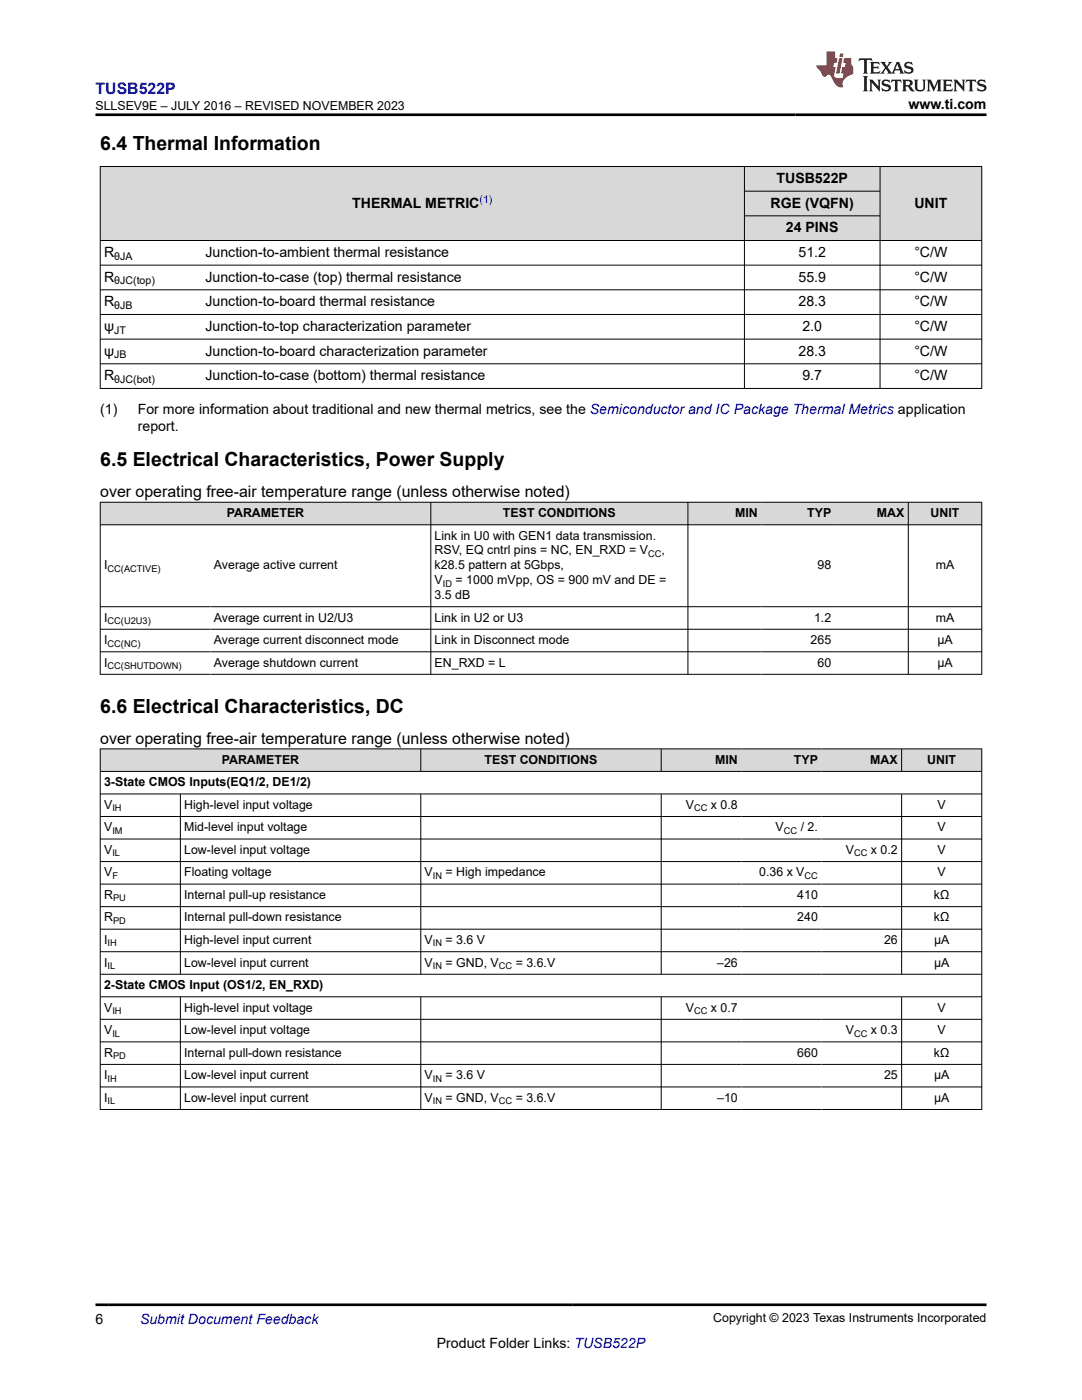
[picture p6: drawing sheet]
<svg xmlns="http://www.w3.org/2000/svg" width="216mm" height="279mm" viewBox="0 0 216 279" stroke-linecap="round" stroke-linejoin="round" font-family="sans-serif">
<defs><g id="words">
<g font-size="3.9">
<text x="20" y="29.9">6.4 Thermal Information</text>
<text x="20" y="93">6.5 Electrical Characteristics, Power Supply</text>
<text x="20" y="142.3">6.6 Electrical Characteristics, DC</text>
</g>
<text font-size="3.2" fill="#00f" x="19.1" y="18.7">TUSB522P</text>
<g font-size="3.2">
<text x="20" y="99.2">over operating free-air temperature range (unless otherwise noted)</text>
<text x="20" y="148.4">over operating free-air temperature range (unless otherwise noted)</text>
</g>
<g font-size="2.8">
<text x="181.3" y="21.8">www.ti.com</text>
<text x="70.3" y="41.4">THERMAL METRIC</text>
<text x="153.8" y="41.4">RGE (VQFN)</text>
<text x="154.9" y="36.5">TUSB522P</text>
<text x="182.5" y="41.4">UNIT</text>
<text x="156.8" y="46.3">24 PINS</text>
<text x="20.8" y="51.3">R</text>
<text x="41" y="51.3">Junction-to-ambient thermal resistance</text>
<text x="159.3" y="51.3">51.2</text>
<text x="182.4" y="51.3">°C/W</text>
<text x="20.8" y="56.2">R</text>
<text x="41" y="56.2">Junction-to-case (top) thermal resistance</text>
<text x="159.3" y="56.2">55.9</text>
<text x="182.4" y="56.2">°C/W</text>
<text x="20.8" y="61.1">R</text>
<text x="41" y="61.1">Junction-to-board thermal resistance</text>
<text x="159.3" y="61.1">28.3</text>
<text x="182.4" y="61.1">°C/W</text>
<text x="20.8" y="66">ψ</text>
<text x="20.8" y="71">ψ</text>
<text x="41" y="66">Junction-to-top characterization parameter</text>
<text x="41" y="71">Junction-to-board characterization parameter</text>
<text x="159.3" y="71">28.3</text>
<text x="160.1" y="66">2.0</text>
<text x="182.4" y="66">°C/W</text>
<text x="182.4" y="71">°C/W</text>
<text x="20.8" y="75.9">R</text>
<text x="41" y="75.9">Junction-to-case (bottom) thermal resistance</text>
<text x="160.1" y="75.9">9.7</text>
<text x="182.4" y="75.9">°C/W</text>
<text x="20" y="82.7">(1)</text>
<text x="27.5" y="82.7">For more information about traditional and new thermal metrics, see the Semiconductor and IC Package Thermal Metrics application</text>
<text x="27.5" y="86.1">report.</text>
<text x="19.1" y="264.2">6</text>
<text x="87.2" y="269">Product Folder Links: TUSB522P</text>
</g>
<text font-size="2.8" fill="#00f" x="27.9" y="264.2">Submit Document Feedback</text>
<g font-size="2.5">
<text x="19.1" y="21.9">SLLSEV9E – JULY 2016 – REVISED NOVEMBER 2023</text>
<text x="45.3" y="103.2">PARAMETER</text>
<text x="86.7" y="107.7">Link in U0 with GEN1 data transmission.</text>
<text x="100.4" y="103.2">TEST CONDITIONS</text>
<text x="146.7" y="103.2">MIN</text>
<text x="161.1" y="103.2">TYP</text>
<text x="175" y="103.2">MAX</text>
<text x="185.7" y="103.2">UNIT</text>
<text x="20.8" y="113.6">I</text>
<text x="42.7" y="113.6">Average active current</text>
<text x="86.7" y="110.7">RSV, EQ cntrl pins = NC, EN_RXD = V</text>
<text x="86.7" y="113.6">k28.5 pattern at 5Gbps,</text>
<text x="132" y="110.7">,</text>
<text x="163.1" y="113.6">98</text>
<text x="186.7" y="113.6">mA</text>
<text x="86.7" y="116.6">V</text>
<text x="86.7" y="119.5">3.5 dB</text>
<text x="90.9" y="116.6">= 1000 mVpp, OS = 900 mV and DE =</text>
<text x="20.8" y="124">I</text>
<text x="42.7" y="124">Average current in U2/U3</text>
<text x="86.7" y="124">Link in U2 or U3</text>
<text x="162.4" y="124">1.2</text>
<text x="186.7" y="124">mA</text>
<text x="20.8" y="128.5">I</text>
<text x="42.7" y="128.5">Average current disconnect mode</text>
<text x="86.7" y="128.5">Link in Disconnect mode</text>
<text x="161.8" y="128.5">265</text>
<text x="187" y="128.5">µA</text>
<text x="20.8" y="133">I</text>
<text x="42.7" y="133">Average shutdown current</text>
<text x="86.7" y="133">EN_RXD = L</text>
<text x="163.1" y="133">60</text>
<text x="187" y="133">µA</text>
<text x="44.3" y="152.4">PARAMETER</text>
<text x="96.7" y="152.4">TEST CONDITIONS</text>
<text x="142.7" y="152.4">MIN</text>
<text x="158.4" y="152.4">TYP</text>
<text x="173.7" y="152.4">MAX</text>
<text x="185" y="152.4">UNIT</text>
<text x="20.8" y="156.9">3-State CMOS Inputs(EQ1/2, DE1/2)</text>
<text x="20.8" y="161.4">V</text>
<text x="36.8" y="161.4">High-level input voltage</text>
<text x="136.9" y="161.4">V</text>
<text x="141.9" y="161.4">x 0.8</text>
<text x="187.1" y="161.4">V</text>
<text x="20.8" y="165.9">V</text>
<text x="36.8" y="165.9">Mid-level input voltage</text>
<text x="154.8" y="165.9">V</text>
<text x="159.8" y="165.9">/ 2.</text>
<text x="187.1" y="165.9">V</text>
<text x="20.8" y="170.4">V</text>
<text x="36.8" y="170.4">Low-level input voltage</text>
<text x="168.8" y="170.4">V</text>
<text x="173.8" y="170.4">x 0.2</text>
<text x="187.1" y="170.4">V</text>
<text x="20.8" y="174.9">V</text>
<text x="20.8" y="179.4">R</text>
<text x="36.8" y="174.9">Floating voltage</text>
<text x="36.8" y="179.4">Internal pull-up resistance</text>
<text x="84.7" y="174.9">V</text>
<text x="88.9" y="174.9">= High impedance</text>
<text x="151.5" y="174.9">0.36 x V</text>
<text x="159.1" y="179.4">410</text>
<text x="186.4" y="179.4">kΩ</text>
<text x="187.1" y="174.9">V</text>
<text x="20.8" y="183.9">R</text>
<text x="36.8" y="183.9">Internal pull-down resistance</text>
<text x="159.1" y="183.9">240</text>
<text x="186.4" y="183.9">kΩ</text>
<text x="20.8" y="188.4">I</text>
<text x="36.8" y="188.4">High-level input current</text>
<text x="84.7" y="188.4">V</text>
<text x="88.9" y="188.4">= 3.6 V</text>
<text x="176.4" y="188.4">26</text>
<text x="186.4" y="188.4">µA</text>
<text x="20.8" y="192.9">I</text>
<text x="20.8" y="197.4">2-State CMOS Input (OS1/2, EN_RXD)</text>
<text x="36.8" y="192.9">Low-level input current</text>
<text x="84.7" y="192.9">V</text>
<text x="88.9" y="192.9">= GND, V</text>
<text x="102.9" y="192.9">= 3.6.V</text>
<text x="143.1" y="192.9">–26</text>
<text x="186.4" y="192.9">µA</text>
<text x="20.8" y="201.9">V</text>
<text x="36.8" y="201.9">High-level input voltage</text>
<text x="136.9" y="201.9">V</text>
<text x="141.9" y="201.9">x 0.7</text>
<text x="187.1" y="201.9">V</text>
<text x="20.8" y="206.4">V</text>
<text x="36.8" y="206.4">Low-level input voltage</text>
<text x="168.8" y="206.4">V</text>
<text x="173.8" y="206.4">x 0.3</text>
<text x="187.1" y="206.4">V</text>
<text x="20.8" y="210.9">R</text>
<text x="20.8" y="215.4">I</text>
<text x="36.8" y="210.9">Internal pull-down resistance</text>
<text x="36.8" y="215.4">Low-level input current</text>
<text x="84.7" y="215.4">V</text>
<text x="88.9" y="215.4">= 3.6 V</text>
<text x="159.1" y="210.9">660</text>
<text x="176.4" y="215.4">25</text>
<text x="186.4" y="210.9">kΩ</text>
<text x="186.4" y="215.4">µA</text>
<text x="20.8" y="219.9">I</text>
<text x="36.8" y="219.9">Low-level input current</text>
<text x="84.7" y="219.9">V</text>
<text x="88.9" y="219.9">= GND, V</text>
<text x="102.9" y="219.9">= 3.6.V</text>
<text x="143.1" y="219.9">–10</text>
<text x="186.4" y="219.9">µA</text>
<text x="142.3" y="263.9">Copyright © 2023 Texas Instruments Incorporated</text>
</g>
<text font-size="2.1" fill="#00f" x="95.7" y="40.5">(1)</text>
<g font-size="2.1">
<text x="22.8" y="51.8">θJA</text>
<text x="22.8" y="56.8">θJC(top)</text>
<text x="22.8" y="61.7">θJB</text>
<text x="22.8" y="66.6">JT</text>
<text x="22.8" y="71.5">JB</text>
<text x="22.8" y="76.4">θJC(bot)</text>
</g>
<g font-size="1.9">
<text x="129.3" y="111.1">CC</text>
<text x="21.5" y="114.1">CC(ACTIVE)</text>
<text x="88.4" y="117.1">ID</text>
<text x="21.5" y="124.5">CC(U2U3)</text>
<text x="21.5" y="129">CC(NC)</text>
<text x="21.5" y="133.5">CC(SHUTDOWN)</text>
<text x="22.4" y="161.9">IH</text>
<text x="138.5" y="161.9">CC</text>
<text x="22.4" y="166.4">IM</text>
<text x="156.4" y="166.4">CC</text>
<text x="22.4" y="170.9">IL</text>
<text x="170.4" y="170.9">CC</text>
<text x="22.4" y="175.4">F</text>
<text x="22.6" y="179.9">PU</text>
<text x="86.4" y="175.4">IN</text>
<text x="160.5" y="175.4">CC</text>
<text x="22.6" y="184.4">PD</text>
<text x="21.5" y="188.9">IH</text>
<text x="86.4" y="188.9">IN</text>
<text x="21.5" y="193.4">IL</text>
<text x="86.4" y="193.4">IN</text>
<text x="99.6" y="193.4">CC</text>
<text x="22.4" y="202.4">IH</text>
<text x="138.5" y="202.4">CC</text>
<text x="22.4" y="206.9">IL</text>
<text x="170.4" y="206.9">CC</text>
<text x="21.5" y="215.9">IH</text>
<text x="22.6" y="211.4">PD</text>
<text x="86.4" y="215.9">IN</text>
<text x="21.5" y="220.4">IL</text>
<text x="86.4" y="220.4">IN</text>
<text x="99.6" y="220.4">CC</text>
</g>
</g></defs>
<g fill="#d8d8d8">
<path d="M20 33.2h175.9v5h-175.9z" fill-rule="evenodd"/>
<path d="M20.1 33.3h128.4v14.6h-128.4z" fill-rule="evenodd"/>
<path d="M148.6 33.3h26.9v4.8h-26.9z" fill-rule="evenodd"/>
<path d="M175.7 33.3h20.1v14.6h-20.1z" fill-rule="evenodd"/>
<path d="M148.6 38.2h26.9v4.8h-26.9z" fill-rule="evenodd"/>
<path d="M148.6 43.1h26.9v4.8h-26.9z" fill-rule="evenodd"/>
</g>
<g fill="none" stroke="#000" stroke-width=".2">
<path d="M19.9 33.2h176.1M20 33.2v44.4M148.5 33.2v44.4M148.5 38.2h27.2M175.6 33.2v44.4M195.9 33.2v44.4M19.9 48h176.1M19.9 52.9h176.1M19.9 57.8h176.1M148.5 43.1h27.2M19.9 62.8h176.1M19.9 67.7h176.1"/>
<path d="M19.9 72.6h176.1M19.9 77.5h176.1"/>
</g>
<g fill="#d8d8d8">
<path d="M20 100.2h175.9v4.5h-175.9z" fill-rule="evenodd"/>
<path d="M20.1 100.3h65.8v4.4h-65.8z" fill-rule="evenodd"/>
<path d="M86 100.3h51.2v4.4h-51.2z" fill-rule="evenodd"/>
<path d="M137.3 100.3h14.6v4.4h-14.6z" fill-rule="evenodd"/>
<path d="M151.9 100.3h14.7v4.4h-14.7z" fill-rule="evenodd"/>
<path d="M166.6 100.3h14.6v4.4h-14.6z" fill-rule="evenodd"/>
<path d="M181.3 100.3h14.5v4.4h-14.5z" fill-rule="evenodd"/>
</g>
<path d="M19.9 100.2h176.1M19.9 104.7h176.1M20 100.2v34.4M86 100.2v34.4M137.3 100.2v34.4M181.2 100.2v34.4M195.9 100.2v34.4M19.9 121.1h176.1M19.9 125.6h176.1M19.9 130.1h176.1M19.9 134.6h176.1" fill="none" stroke="#000" stroke-width=".2"/>
<g fill="#d8d8d8">
<path d="M20 149.5h175.9v4.5h-175.9z" fill-rule="evenodd"/>
<path d="M20.1 149.5h63.8v4.4h-63.8z" fill-rule="evenodd"/>
<path d="M84 149.5h47.9v4.4h-47.9z" fill-rule="evenodd"/>
<path d="M132 149.5h15.9v4.4h-15.9z" fill-rule="evenodd"/>
<path d="M147.9 149.5h16v4.4h-16z" fill-rule="evenodd"/>
<path d="M163.9 149.5h15.9v4.4h-15.9z" fill-rule="evenodd"/>
<path d="M180 149.5h15.8v4.4h-15.8z" fill-rule="evenodd"/>
</g>
<g fill="none" stroke="#000" stroke-width=".2">
<path d="M19.9 149.5h176.1M19.9 154h176.1M19.9 158.5h176.1M20 149.4v72.1M36 158.5v36M84 149.4v4.6M84 158.5v36M131.9 149.4v4.6M131.9 158.5v36M179.9 149.4v4.6M179.9 158.5v36M195.9 149.4v72.1"/>
<path d="M19.9 162.9h176.1M19.9 167.4h176.1M19.9 171.9h176.1M19.9 176.4h176.1M19.9 180.9h176.1M19.9 185.4h176.1M19.9 189.9h176.1M19.9 194.4h176.1M19.9 198.9h176.1M36 198.9v22.6M84 198.9v22.6M131.9 198.9v22.6"/>
<path d="M179.9 198.9v22.6M19.9 203.4h176.1M19.9 207.9h176.1M19.9 212.4h176.1M19.9 216.9h176.1M19.9 221.4h176.1"/>
</g>
<path d="M171.5 11.6l-.2 .6 .5-.2h.6v.1v2.2l-.2 .4h1l-.2-.4v-2.2v-.1h.5l.6 .2-.2-.6zM173.6 12.4l.2 .3v1.6l-.2 .4h1.9l.1-.6a1.08 1.08 0 0 1-1.3 .2v-.7h.6l.4 .2v-.7l-.4 .2h-.6v-.5l.2-.2a1 1 0 0 1 1 .3l-.1-.5zM175.7 12.4l.9 1.1-1 1.2h.9l-.2-.2 .5-.8 .4 .8-.2 .2h1.6l-.2-.2 .2-.5h.9l.1 .5-.1 .2h.9l-.2-.4-.8-1.9h-.5l-.9 2.1-.9-1.1 .9-1h-.8l.2 .2-.4 .6-.4-.6 .2-.2zM179 12.8l.4 1h-.7zM180.7 12.5a.65 .65 0 0 0-.2 .7 .65 .65 0 0 0 .6 .5l.6 .1 .1 .3a.79 .79 0 0 1-.7 .4 .79 .79 0 0 1-.7-.5l.1 .7 .2-.1a.93 .93 0 0 0 1.1 0 .93 .93 0 0 0 .4-.9 1.46 1.46 0 0 0-1.2-.6l-.1-.3a1.09 1.09 0 0 1 1.2 .2l-.2-.6-.1 .1-.5-.2zM172.2 15.2l.2 .4v2.2l-.2 .4h1l-.2-.4v-2.2l.2-.4zM173.4 15.9l.2 .4v1.5l-.2 .4h.8l-.3-.4 .1-1.3 1.6 1.8v-2l.2-.4h-.7l.1 .2 .1 1.1-1.2-1.3zM176.2 16a.65 .65 0 0 0-.2 .8 .65 .65 0 0 0 .6 .4l.6 .2 .1 .2a.79 .79 0 0 1-.7 .4 .79 .79 0 0 1-.7-.5l.1 .7 .2-.1a.93 .93 0 0 0 1.1 .1 .93 .93 0 0 0 .4-1 1.46 1.46 0 0 0-1.2-.5l-.1-.4a1.09 1.09 0 0 1 1.2 .2l-.1-.6-.2 .1-.5-.1zM177.9 15.9l-.1 .6a.63 .63 0 0 1 .8-.3v1.6l-.3 .4h1l-.2-.4v-1.6a.66 .66 0 0 1 .8 .3l-.1-.6zM180 15.9l.2 .4v1.5l-.2 .4h1l-.2-.2-.1-.7h.5l.1 .2a.79 .79 0 0 0 1.2 .6l-1-.9a.61 .61 0 0 0 .6-.6 .61 .61 0 0 0-.5-.7zM180.8 16.2h.1a.47 .47 0 0 1 .5 .1 .47 .47 0 0 1 .1 .5l-.1 .1-.7 .1zM182.3 15.9l.2 .2a2.27 2.27 0 0 0 .4 2 1.04 1.04 0 0 0 1.7-.7v-1.3l.2-.2h-.8l.2 .4v1.1a.6 .6 0 0 1-.6 .6 .6 .6 0 0 1-.6-.6v-1.1l.3-.4zM184.9 15.9l.2 .4v1.5l-.2 .4h.8l-.3-.4v-1.4l.9 1.9 .9-1.9v1.4l-.3 .4h1l-.2-.4v-1.5l.2-.4h-.8l-.7 1.5-.6-1.5zM188.1 15.9l.2 .4v1.5l-.2 .4h1.9l.1-.6a1.09 1.09 0 0 1-1.3 .2v-.7h.6l.4 .2v-.6l-.4 .2h-.6v-.6l.2-.1a1.01 1.01 0 0 1 1 .3l-.1-.6zM190.2 15.9l.3 .4v1.5l-.3 .4h.8l-.2-.4v-1.3l1.6 1.8v-2l.2-.4h-.7l.2 .2v1.1l-1.2-1.3zM192.8 15.9l-.1 .6a.63 .63 0 0 1 .8-.3v1.6l-.3 .4h1l-.2-.4v-1.6a.66 .66 0 0 1 .8 .3l-.1-.6zM195.2 16a.65 .65 0 0 0-.2 .8 .65 .65 0 0 0 .6 .4l.6 .2 .2 .2a.79 .79 0 0 1-.7 .4 .79 .79 0 0 1-.7-.5l.1 .7 .2-.1a.93 .93 0 0 0 1 .1 .93 .93 0 0 0 .5-1 1.46 1.46 0 0 0-1.3-.5v-.4a1.09 1.09 0 0 1 1.2 .2l-.2-.6-.2 .1-.5-.1z" fill="#231f20"/>
<path d="M164.9 10.3v2.7h-2l.1 .4 .8 1a.95 .95 0 0 0 1 .9 .59 .59 0 0 1 .5-.4 .59 .59 0 0 1 .5 .3l.4 .8a1.59 1.59 0 0 0 2.1 1.4 1.61 1.61 0 0 1 1-2.3l1-.3-.1-1.5a1.59 1.59 0 0 1-.3-1.7h-1.5l-.2 .9h.6l-.2 .9h-.5l-.2 .9v.3l.4 .1-.1 .9h-.7a.73 .73 0 0 1-1-.7l.3-1.5h-.5l.1-.9h.5l.2-.9h-.5v-1.3zM167.4 11.6l-.6 3.1h.7l.6-3.1zM167.6 10.7l-.1 .6h.7l.1-.6z" fill="#ed1c24"/>
<path d="M19.1 22.9h177.8M19.1 260.4h177.8" fill="none" stroke="#000" stroke-width=".53"/>
<use href="#words"/>
</svg>
